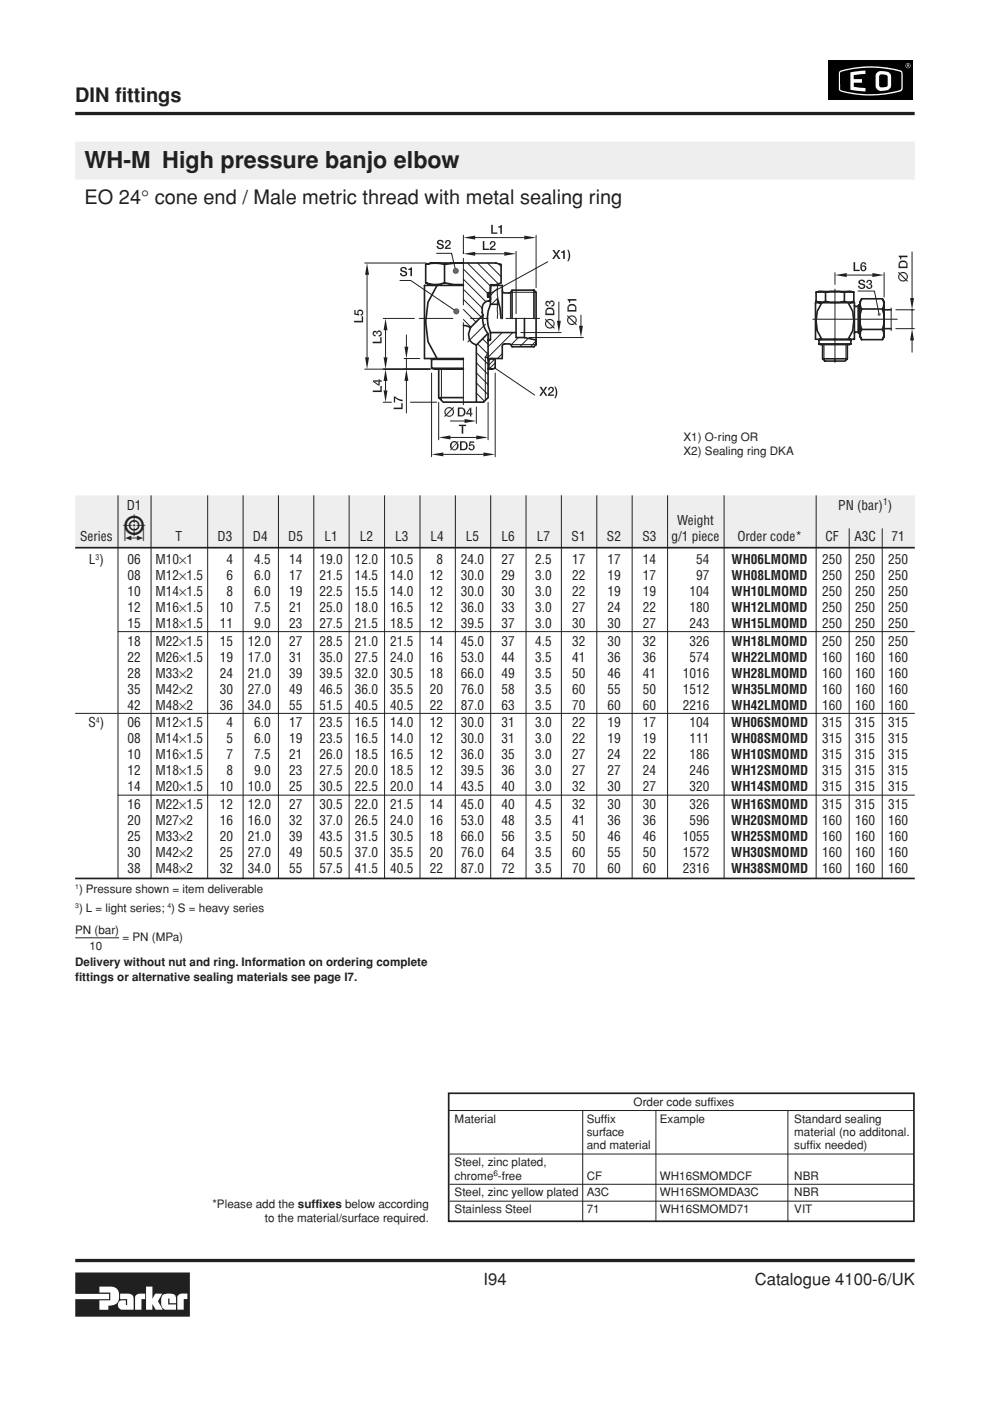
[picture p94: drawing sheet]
<svg xmlns="http://www.w3.org/2000/svg" width="210mm" height="297mm" viewBox="0 0 210 297" stroke-linecap="round" stroke-linejoin="round" font-family="sans-serif">
<defs><g id="words">
<text font-size="7.1" fill="#231f20" x="26" y="114.8">5</text>
<text font-size="4.9" fill="#231f20" x="17.9" y="35.6">WH-M High pressure banjo elbow</text>
<g font-size="4.2" fill="#231f20">
<text x="15.9" y="21.6">DIN fittings</text>
<text x="17.9" y="43.3">EO 24° cone end / Male metric thread with metal sealing ring</text>
</g>
<g font-size="3.5" fill="#231f20">
<text x="102.5" y="272.4">I94</text>
<text x="160" y="272.4">Catalogue 4100-6/UK</text>
</g>
<g font-size="2.8" fill="#231f20">
<text x="26.9" y="108">D1</text>
<text x="143.6" y="111.4">Weight</text>
<text x="177.7" y="108">PN (bar) )</text>
<text x="17" y="114.8">Series</text>
<text x="18.9" y="119.6">L )</text>
<text x="27" y="119.6">06</text>
<text x="33" y="119.6">M10×1</text>
<text x="37.2" y="114.8">T</text>
<text x="46.1" y="114.8">D3</text>
<text x="48" y="119.6">4</text>
<text x="53.6" y="114.8">D4</text>
<text x="53.9" y="119.6">4.5</text>
<text x="61.1" y="114.8">D5</text>
<text x="61.3" y="119.6">14</text>
<text x="67.7" y="119.6">19.0</text>
<text x="68.8" y="114.8">L1</text>
<text x="75.2" y="119.6">12.0</text>
<text x="76.3" y="114.8">L2</text>
<text x="82.7" y="119.6">10.5</text>
<text x="83.8" y="114.8">L3</text>
<text x="91.3" y="114.8">L4</text>
<text x="92.5" y="119.6">8</text>
<text x="97.7" y="119.6">24.0</text>
<text x="98.8" y="114.8">L5</text>
<text x="106.3" y="119.6">27</text>
<text x="106.3" y="114.8">L6</text>
<text x="113.4" y="119.6">2.5</text>
<text x="113.8" y="114.8">L7</text>
<text x="121.2" y="114.8">S1</text>
<text x="121.3" y="119.6">17</text>
<text x="128.7" y="114.8">S2</text>
<text x="128.8" y="119.6">17</text>
<text x="136.2" y="114.8">S3</text>
<text x="136.3" y="119.6">14</text>
<text x="142.4" y="114.8">g/1 piece</text>
<text x="147.6" y="119.6">54</text>
<text x="155.1" y="119.6">WH06LMOMD</text>
<text x="156.3" y="114.8">Order code*</text>
<text x="174.3" y="119.6">250</text>
<text x="175" y="114.8">CF</text>
<text x="181.2" y="114.8">A3C</text>
<text x="181.3" y="119.6">250</text>
<text x="188.3" y="119.6">250</text>
<text x="189" y="114.8">71</text>
<text x="27" y="123">08</text>
<text x="33" y="123">M12×1.5</text>
<text x="48" y="123">6</text>
<text x="53.9" y="123">6.0</text>
<text x="61.3" y="123">17</text>
<text x="67.7" y="123">21.5</text>
<text x="75.2" y="123">14.5</text>
<text x="82.7" y="123">14.0</text>
<text x="91.1" y="123">12</text>
<text x="97.7" y="123">30.0</text>
<text x="106.3" y="123">29</text>
<text x="113.4" y="123">3.0</text>
<text x="121.3" y="123">22</text>
<text x="128.8" y="123">19</text>
<text x="136.3" y="123">17</text>
<text x="147.6" y="123">97</text>
<text x="155.1" y="123">WH08LMOMD</text>
<text x="174.3" y="123">250</text>
<text x="181.3" y="123">250</text>
<text x="188.3" y="123">250</text>
<text x="27" y="126.3">10</text>
<text x="27" y="129.7">12</text>
<text x="33" y="126.3">M14×1.5</text>
<text x="33" y="129.7">M16×1.5</text>
<text x="46.6" y="129.7">10</text>
<text x="48" y="126.3">8</text>
<text x="53.9" y="126.3">6.0</text>
<text x="53.9" y="129.7">7.5</text>
<text x="61.3" y="126.3">19</text>
<text x="61.3" y="129.7">21</text>
<text x="67.7" y="126.3">22.5</text>
<text x="67.7" y="129.7">25.0</text>
<text x="75.2" y="126.3">15.5</text>
<text x="75.2" y="129.7">18.0</text>
<text x="82.7" y="126.3">14.0</text>
<text x="82.7" y="129.7">16.5</text>
<text x="91.1" y="126.3">12</text>
<text x="91.1" y="129.7">12</text>
<text x="97.7" y="126.3">30.0</text>
<text x="97.7" y="129.7">36.0</text>
<text x="106.3" y="126.3">30</text>
<text x="106.3" y="129.7">33</text>
<text x="113.4" y="126.3">3.0</text>
<text x="113.4" y="129.7">3.0</text>
<text x="121.3" y="126.3">22</text>
<text x="121.3" y="129.7">27</text>
<text x="128.8" y="126.3">19</text>
<text x="128.8" y="129.7">24</text>
<text x="136.3" y="126.3">19</text>
<text x="136.3" y="129.7">22</text>
<text x="146.2" y="126.3">104</text>
<text x="146.2" y="129.7">180</text>
<text x="155.1" y="126.3">WH10LMOMD</text>
<text x="155.1" y="129.7">WH12LMOMD</text>
<text x="174.3" y="126.3">250</text>
<text x="174.3" y="129.7">250</text>
<text x="181.3" y="126.3">250</text>
<text x="181.3" y="129.7">250</text>
<text x="188.3" y="126.3">250</text>
<text x="188.3" y="129.7">250</text>
<text x="27" y="133.1">15</text>
<text x="27" y="136.9">18</text>
<text x="33" y="133.1">M18×1.5</text>
<text x="33" y="136.9">M22×1.5</text>
<text x="46.6" y="133.1">11</text>
<text x="46.6" y="136.9">15</text>
<text x="52.5" y="136.9">12.0</text>
<text x="53.9" y="133.1">9.0</text>
<text x="61.3" y="136.9">27</text>
<text x="61.3" y="133.1">23</text>
<text x="67.7" y="133.1">27.5</text>
<text x="67.7" y="136.9">28.5</text>
<text x="75.2" y="136.9">21.0</text>
<text x="75.2" y="133.1">21.5</text>
<text x="82.7" y="133.1">18.5</text>
<text x="82.7" y="136.9">21.5</text>
<text x="91.1" y="136.9">14</text>
<text x="91.1" y="133.1">12</text>
<text x="97.7" y="133.1">39.5</text>
<text x="97.7" y="136.9">45.0</text>
<text x="106.3" y="136.9">37</text>
<text x="106.3" y="133.1">37</text>
<text x="113.4" y="133.1">3.0</text>
<text x="113.4" y="136.9">4.5</text>
<text x="121.3" y="136.9">32</text>
<text x="121.3" y="133.1">30</text>
<text x="128.8" y="136.9">30</text>
<text x="128.8" y="133.1">30</text>
<text x="136.3" y="133.1">27</text>
<text x="136.3" y="136.9">32</text>
<text x="146.2" y="133.1">243</text>
<text x="146.2" y="136.9">326</text>
<text x="155.1" y="133.1">WH15LMOMD</text>
<text x="155.1" y="136.9">WH18LMOMD</text>
<text x="174.3" y="133.1">250</text>
<text x="174.3" y="136.9">250</text>
<text x="181.3" y="133.1">250</text>
<text x="181.3" y="136.9">250</text>
<text x="188.3" y="133.1">250</text>
<text x="188.3" y="136.9">250</text>
<text x="27" y="140.3">22</text>
<text x="27" y="143.7">28</text>
<text x="33" y="143.7">M33×2</text>
<text x="33" y="140.3">M26×1.5</text>
<text x="46.6" y="143.7">24</text>
<text x="46.6" y="140.3">19</text>
<text x="52.5" y="143.7">21.0</text>
<text x="52.5" y="140.3">17.0</text>
<text x="61.3" y="143.7">39</text>
<text x="61.3" y="140.3">31</text>
<text x="67.7" y="143.7">39.5</text>
<text x="67.7" y="140.3">35.0</text>
<text x="75.2" y="143.7">32.0</text>
<text x="75.2" y="140.3">27.5</text>
<text x="82.7" y="143.7">30.5</text>
<text x="82.7" y="140.3">24.0</text>
<text x="91.1" y="143.7">18</text>
<text x="91.1" y="140.3">16</text>
<text x="97.7" y="143.7">66.0</text>
<text x="97.7" y="140.3">53.0</text>
<text x="106.3" y="143.7">49</text>
<text x="106.3" y="140.3">44</text>
<text x="113.4" y="143.7">3.5</text>
<text x="113.4" y="140.3">3.5</text>
<text x="121.3" y="143.7">50</text>
<text x="121.3" y="140.3">41</text>
<text x="128.8" y="143.7">46</text>
<text x="128.8" y="140.3">36</text>
<text x="136.3" y="143.7">41</text>
<text x="136.3" y="140.3">36</text>
<text x="144.8" y="143.7">1016</text>
<text x="146.2" y="140.3">574</text>
<text x="155.1" y="140.3">WH22LMOMD</text>
<text x="155.1" y="143.7">WH28LMOMD</text>
<text x="174.3" y="140.3">160</text>
<text x="174.3" y="143.7">160</text>
<text x="181.3" y="140.3">160</text>
<text x="181.3" y="143.7">160</text>
<text x="188.3" y="140.3">160</text>
<text x="188.3" y="143.7">160</text>
<text x="27" y="147.1">35</text>
<text x="33" y="147.1">M42×2</text>
<text x="46.6" y="147.1">30</text>
<text x="52.5" y="147.1">27.0</text>
<text x="61.3" y="147.1">49</text>
<text x="67.7" y="147.1">46.5</text>
<text x="75.2" y="147.1">36.0</text>
<text x="82.7" y="147.1">35.5</text>
<text x="91.1" y="147.1">20</text>
<text x="97.7" y="147.1">76.0</text>
<text x="106.3" y="147.1">58</text>
<text x="113.4" y="147.1">3.5</text>
<text x="121.3" y="147.1">60</text>
<text x="128.8" y="147.1">55</text>
<text x="136.3" y="147.1">50</text>
<text x="144.8" y="147.1">1512</text>
<text x="155.1" y="147.1">WH35LMOMD</text>
<text x="174.3" y="147.1">160</text>
<text x="181.3" y="147.1">160</text>
<text x="188.3" y="147.1">160</text>
<text x="18.8" y="154.2">S )</text>
<text x="27" y="150.4">42</text>
<text x="27" y="154.2">06</text>
<text x="33" y="150.4">M48×2</text>
<text x="33" y="154.2">M12×1.5</text>
<text x="46.6" y="150.4">36</text>
<text x="48" y="154.2">4</text>
<text x="52.5" y="150.4">34.0</text>
<text x="53.9" y="154.2">6.0</text>
<text x="61.3" y="150.4">55</text>
<text x="61.3" y="154.2">17</text>
<text x="67.7" y="150.4">51.5</text>
<text x="67.7" y="154.2">23.5</text>
<text x="75.2" y="150.4">40.5</text>
<text x="75.2" y="154.2">16.5</text>
<text x="82.7" y="150.4">40.5</text>
<text x="82.7" y="154.2">14.0</text>
<text x="91.1" y="150.4">22</text>
<text x="91.1" y="154.2">12</text>
<text x="97.7" y="150.4">87.0</text>
<text x="97.7" y="154.2">30.0</text>
<text x="106.3" y="150.4">63</text>
<text x="106.3" y="154.2">31</text>
<text x="113.4" y="150.4">3.5</text>
<text x="113.4" y="154.2">3.0</text>
<text x="121.3" y="150.4">70</text>
<text x="121.3" y="154.2">22</text>
<text x="128.8" y="150.4">60</text>
<text x="128.8" y="154.2">19</text>
<text x="136.3" y="150.4">60</text>
<text x="136.3" y="154.2">17</text>
<text x="144.8" y="150.4">2216</text>
<text x="146.2" y="154.2">104</text>
<text x="155" y="154.2">WH06SMOMD</text>
<text x="155.1" y="150.4">WH42LMOMD</text>
<text x="174.3" y="150.4">160</text>
<text x="174.3" y="154.2">315</text>
<text x="181.3" y="150.4">160</text>
<text x="181.3" y="154.2">315</text>
<text x="188.3" y="150.4">160</text>
<text x="188.3" y="154.2">315</text>
<text x="27" y="157.6">08</text>
<text x="27" y="161">10</text>
<text x="33" y="157.6">M14×1.5</text>
<text x="33" y="161">M16×1.5</text>
<text x="48" y="157.6">5</text>
<text x="48" y="161">7</text>
<text x="53.9" y="157.6">6.0</text>
<text x="53.9" y="161">7.5</text>
<text x="61.3" y="157.6">19</text>
<text x="61.3" y="161">21</text>
<text x="67.7" y="157.6">23.5</text>
<text x="67.7" y="161">26.0</text>
<text x="75.2" y="157.6">16.5</text>
<text x="75.2" y="161">18.5</text>
<text x="82.7" y="157.6">14.0</text>
<text x="82.7" y="161">16.5</text>
<text x="91.1" y="157.6">12</text>
<text x="91.1" y="161">12</text>
<text x="97.7" y="157.6">30.0</text>
<text x="97.7" y="161">36.0</text>
<text x="106.3" y="157.6">31</text>
<text x="106.3" y="161">35</text>
<text x="113.4" y="157.6">3.0</text>
<text x="113.4" y="161">3.0</text>
<text x="121.3" y="157.6">22</text>
<text x="121.3" y="161">27</text>
<text x="128.8" y="157.6">19</text>
<text x="128.8" y="161">24</text>
<text x="136.3" y="157.6">19</text>
<text x="136.3" y="161">22</text>
<text x="146.2" y="157.6">111</text>
<text x="146.2" y="161">186</text>
<text x="155" y="157.6">WH08SMOMD</text>
<text x="155" y="161">WH10SMOMD</text>
<text x="174.3" y="157.6">315</text>
<text x="174.3" y="161">315</text>
<text x="181.3" y="157.6">315</text>
<text x="181.3" y="161">315</text>
<text x="188.3" y="157.6">315</text>
<text x="188.3" y="161">315</text>
<text x="27" y="164.4">12</text>
<text x="27" y="167.8">14</text>
<text x="33" y="164.4">M18×1.5</text>
<text x="33" y="167.8">M20×1.5</text>
<text x="46.6" y="167.8">10</text>
<text x="48" y="164.4">8</text>
<text x="52.5" y="167.8">10.0</text>
<text x="53.9" y="164.4">9.0</text>
<text x="61.3" y="164.4">23</text>
<text x="61.3" y="167.8">25</text>
<text x="67.7" y="164.4">27.5</text>
<text x="67.7" y="167.8">30.5</text>
<text x="75.2" y="164.4">20.0</text>
<text x="75.2" y="167.8">22.5</text>
<text x="82.7" y="164.4">18.5</text>
<text x="82.7" y="167.8">20.0</text>
<text x="91.1" y="164.4">12</text>
<text x="91.1" y="167.8">14</text>
<text x="97.7" y="164.4">39.5</text>
<text x="97.7" y="167.8">43.5</text>
<text x="106.3" y="164.4">36</text>
<text x="106.3" y="167.8">40</text>
<text x="113.4" y="164.4">3.0</text>
<text x="113.4" y="167.8">3.0</text>
<text x="121.3" y="167.8">32</text>
<text x="121.3" y="164.4">27</text>
<text x="128.8" y="167.8">30</text>
<text x="128.8" y="164.4">27</text>
<text x="136.3" y="164.4">24</text>
<text x="136.3" y="167.8">27</text>
<text x="146.2" y="164.4">246</text>
<text x="146.2" y="167.8">320</text>
<text x="155" y="164.4">WH12SMOMD</text>
<text x="155" y="167.8">WH14SMOMD</text>
<text x="174.3" y="164.4">315</text>
<text x="174.3" y="167.8">315</text>
<text x="181.3" y="164.4">315</text>
<text x="181.3" y="167.8">315</text>
<text x="188.3" y="164.4">315</text>
<text x="188.3" y="167.8">315</text>
<text x="27" y="171.6">16</text>
<text x="33" y="171.6">M22×1.5</text>
<text x="46.6" y="171.6">12</text>
<text x="52.5" y="171.6">12.0</text>
<text x="61.3" y="171.6">27</text>
<text x="67.7" y="171.6">30.5</text>
<text x="75.2" y="171.6">22.0</text>
<text x="82.7" y="171.6">21.5</text>
<text x="91.1" y="171.6">14</text>
<text x="97.7" y="171.6">45.0</text>
<text x="106.3" y="171.6">40</text>
<text x="113.4" y="171.6">4.5</text>
<text x="121.3" y="171.6">32</text>
<text x="128.8" y="171.6">30</text>
<text x="136.3" y="171.6">30</text>
<text x="146.2" y="171.6">326</text>
<text x="155" y="171.6">WH16SMOMD</text>
<text x="174.3" y="171.6">315</text>
<text x="181.3" y="171.6">315</text>
<text x="188.3" y="171.6">315</text>
<text x="27" y="175">20</text>
<text x="27" y="178.3">25</text>
<text x="33" y="175">M27×2</text>
<text x="33" y="178.3">M33×2</text>
<text x="46.6" y="175">16</text>
<text x="46.6" y="178.3">20</text>
<text x="52.5" y="175">16.0</text>
<text x="52.5" y="178.3">21.0</text>
<text x="61.3" y="175">32</text>
<text x="61.3" y="178.3">39</text>
<text x="67.7" y="175">37.0</text>
<text x="67.7" y="178.3">43.5</text>
<text x="75.2" y="175">26.5</text>
<text x="75.2" y="178.3">31.5</text>
<text x="82.7" y="175">24.0</text>
<text x="82.7" y="178.3">30.5</text>
<text x="91.1" y="175">16</text>
<text x="91.1" y="178.3">18</text>
<text x="97.7" y="175">53.0</text>
<text x="97.7" y="178.3">66.0</text>
<text x="106.3" y="175">48</text>
<text x="106.3" y="178.3">56</text>
<text x="113.4" y="175">3.5</text>
<text x="113.4" y="178.3">3.5</text>
<text x="121.3" y="175">41</text>
<text x="121.3" y="178.3">50</text>
<text x="128.8" y="175">36</text>
<text x="128.8" y="178.3">46</text>
<text x="136.3" y="175">36</text>
<text x="136.3" y="178.3">46</text>
<text x="144.8" y="178.3">1055</text>
<text x="146.2" y="175">596</text>
<text x="155" y="175">WH20SMOMD</text>
<text x="155" y="178.3">WH25SMOMD</text>
<text x="174.3" y="175">160</text>
<text x="174.3" y="178.3">160</text>
<text x="181.3" y="175">160</text>
<text x="181.3" y="178.3">160</text>
<text x="188.3" y="175">160</text>
<text x="188.3" y="178.3">160</text>
<text x="27" y="181.7">30</text>
<text x="27" y="185.1">38</text>
<text x="33" y="181.7">M42×2</text>
<text x="33" y="185.1">M48×2</text>
<text x="46.6" y="181.7">25</text>
<text x="46.6" y="185.1">32</text>
<text x="52.5" y="181.7">27.0</text>
<text x="52.5" y="185.1">34.0</text>
<text x="61.3" y="181.7">49</text>
<text x="61.3" y="185.1">55</text>
<text x="67.7" y="181.7">50.5</text>
<text x="67.7" y="185.1">57.5</text>
<text x="75.2" y="181.7">37.0</text>
<text x="75.2" y="185.1">41.5</text>
<text x="82.7" y="181.7">35.5</text>
<text x="82.7" y="185.1">40.5</text>
<text x="91.1" y="181.7">20</text>
<text x="91.1" y="185.1">22</text>
<text x="97.7" y="181.7">76.0</text>
<text x="97.7" y="185.1">87.0</text>
<text x="106.3" y="181.7">64</text>
<text x="106.3" y="185.1">72</text>
<text x="113.4" y="181.7">3.5</text>
<text x="113.4" y="185.1">3.5</text>
<text x="121.3" y="181.7">60</text>
<text x="121.3" y="185.1">70</text>
<text x="128.8" y="181.7">55</text>
<text x="128.8" y="185.1">60</text>
<text x="136.3" y="181.7">50</text>
<text x="136.3" y="185.1">60</text>
<text x="144.8" y="181.7">1572</text>
<text x="144.8" y="185.1">2316</text>
<text x="155" y="181.7">WH30SMOMD</text>
<text x="155" y="185.1">WH38SMOMD</text>
<text x="174.3" y="181.7">160</text>
<text x="174.3" y="185.1">160</text>
<text x="181.3" y="181.7">160</text>
<text x="181.3" y="185.1">160</text>
<text x="188.3" y="181.7">160</text>
<text x="188.3" y="185.1">160</text>
</g>
<g font-size="2.5" fill="#231f20">
<text x="144.9" y="93.5">X1) O-ring OR</text>
<text x="144.9" y="96.5">X2) Sealing ring DKA</text>
<text x="16.8" y="189.4">) Pressure shown = item deliverable</text>
<text x="15.9" y="197.9">PN (bar)</text>
<text x="16.8" y="193.4">) L = light series; ) S = heavy series</text>
<text x="18.9" y="201.4">10</text>
<text x="26" y="199.4">= PN (MPa)</text>
<text x="15.9" y="204.9">Delivery without nut and ring. Information on ordering complete</text>
<text x="15.9" y="207.9">fittings or alternative sealing materials see page I7.</text>
<text x="96.4" y="238">Material</text>
<text x="124.4" y="238">Suffix</text>
<text x="134.3" y="234.5">Order code suffixes</text>
<text x="139.9" y="238">Example</text>
<text x="168.4" y="238">Standard sealing</text>
<text x="124.4" y="240.8">surface</text>
<text x="124.4" y="243.7">and material</text>
<text x="168.4" y="240.8">material (no additonal.</text>
<text x="168.4" y="243.7">suffix needed)</text>
<text x="96.4" y="247.3">Steel, zinc plated,</text>
<text x="96.4" y="250.1">chrome -free</text>
<text x="124.4" y="250.1">CF</text>
<text x="139.9" y="250.1">WH16SMOMDCF</text>
<text x="168.4" y="250.1">NBR</text>
<text x="45" y="256.1">*Please add the suffixes below according</text>
<text x="96.4" y="253.7">Steel, zinc yellow plated A3C</text>
<text x="96.4" y="257.3">Stainless Steel</text>
<text x="124.4" y="257.3">71</text>
<text x="139.9" y="257.3">WH16SMOMD71</text>
<text x="139.9" y="253.7">WH16SMOMDA3C</text>
<text x="168.4" y="257.3">VIT</text>
<text x="168.4" y="253.7">NBR</text>
<text x="56.1" y="259.1">to the material/surface required.</text>
</g>
<text font-size="2" fill="#231f20" x="187.2" y="107.1">1</text>
<g font-size="1.7" fill="#231f20">
<text x="20.3" y="118.6">3</text>
<text x="20.3" y="153.3">4</text>
<text x="104.6" y="249.3">6</text>
</g>
<g font-size="1.4" fill="#231f20">
<text x="15.9" y="188.6">1</text>
<text x="15.9" y="192.6">3</text>
<text x="35.5" y="192.6">4</text>
</g>
</g></defs>
<path d="M-.1 11.1h1.1" fill="none" stroke="#000" stroke-width=".21"/>
<path d="M0 9.6h3v3h-3z" fill="#fff"/>
<path d="M-.1 285.9h1.1" fill="none" stroke="#000" stroke-width=".21"/>
<g fill="#fff">
<path d="M0 284.5h4v3h-4z"/>
<path d="M0 288.5h5.9v7h-5.9z"/>
</g>
<path d="M175.7 12.9h17.9v8.3h-17.9z" fill="#000"/>
<circle cx="192.5" cy="13.9" r=".54" fill="#fff"/>
<circle cx="192.5" cy="13.9" r=".46" fill="#000"/>
<path d="M192.3 13.7l.5 .1v.4l-.4-.2-.1 .2z" fill="#fff"/>
<path d="M192.4 13.8l.3 .1h-.3z" fill="#000"/>
<path d="M178.1 15.1a21.9 21.9 0 0 1 13.1 0l.2 .7-.1 3.3a6.5 6.5 0 0 1-3.5 .9 20.9 20.9 0 0 1-9.8-.8l-.1-.3v-3.5z" fill="#fff"/>
<path d="M178.2 15.3a22 22 0 0 1 12.8 0l.1 .3-.1 3.3a19.8 19.8 0 0 1-8.9 .9h-.6a7.4 7.4 0 0 1-3.4-.9z" fill="#000"/>
<g fill="#fff">
<path d="M180.3 15.3l3.2-.3v.7l-2.5 .3v.8h1.8v.7h-1.8v.9l2.5 .3v.7l-3.2-.4z"/>
<path d="M185.9 15.5a2.43 2.43 0 0 1 2.9 .2l.1 .5-.1 2.4a2.34 2.34 0 0 1-2.9 .2l-.3-.5v-2.3z"/>
</g>
<path d="M186.5 15.9l.5-.1a1 1 0 0 1 1.2 .5v1.7a1.21 1.21 0 0 1-1.6 .4l-.2-.3z" fill="#000"/>
<path d="M16 269.8h24.3v9.4h-24.3v-3.8h7.1v-1.1h-7.1z" fill="#231f20"/>
<g fill="#fff">
<path d="M21.1 272.8h1.9a1.81 1.81 0 0 1 2.3 2.1 1.85 1.85 0 0 1-2.3 1.9v.9h-1.9v-2h2.3v-1.7h-2.3z"/>
<path d="M31 272.8h1.3v2.6l.6-1.1h1.5l-.9 1.6 1 1.8h-1.5l-.7-1.2v1.2h-1.3z"/>
<path d="M34.4 274.6a2.3 2.3 0 0 1 2.8 .2l.1 1.5h-1.4v-1h-.2v1.3h1.6v1.1l-2.5-.1a2.51 2.51 0 0 1-.4-3z"/>
<path d="M28.8 274.7l.8-.4h1.2v1.1h-.8v2.3h-1.4v-2.7z"/>
<path d="M25.5 274.3a3.5 3.5 0 0 1 2.7 .5l.1 2.9h-2.5a1.07 1.07 0 0 1-.7-1.4 1.07 1.07 0 0 1 1.4-.6h.2v1h.3v-1.3h-1.5z"/>
<path d="M37.7 274.7l.8-.4h1.2v1.1h-.7l-.1 2.3h-1.3v-2.7z"/>
</g>
<path d="M15.9 24.1h178M16 267.3h178" fill="none" stroke="#231f20" stroke-width=".7" stroke-linecap="butt"/>
<path d="M182.7 72h4.4M182.7 69.8h4.4M182.7 65.5h4.4M182.7 63.4h4.4" fill="none" stroke="#231f20" stroke-width=".35"/>
<path d="M172.3 67.7h17.9M181.9 61.7h3.5l.6 3.2" fill="none" stroke="#231f20" stroke-width=".21"/>
<g fill="#231f20">
<path d="M186.4 66.6h.3z"/>
<path d="M186.4 66.6l.2-.2z"/>
<path d="M186.6 66.4l-.2 .2z"/>
<path d="M186.5 66.3l-.1 .3z"/>
<path d="M186.4 66.3v.3z"/>
<path d="M186.3 66.3l.1 .3z"/>
<path d="M186.2 66.4l.2 .2z"/>
<path d="M186.1 66.5l.3 .1z"/>
<path d="M186.1 66.6h.3z"/>
<path d="M186.1 66.7l.3-.1z"/>
<path d="M186.1 66.8l.3-.2z"/>
<path d="M186.4 66.6l-.2 .3z"/>
<path d="M186.4 66.6l-.1 .4z"/>
<path d="M186.4 66.6l.1 .4z"/>
<path d="M186.4 66.6l.2 .3z"/>
<path d="M186.4 66.6l.3 .2z"/>
</g>
<path d="M186 64.9l.3 1.4" fill="none" stroke="#231f20" stroke-width=".21"/>
<g fill="#231f20">
<path d="M181.9 60.6h.4l.1 .3 .3 .1h-.6z" fill-rule="evenodd"/>
<path d="M182.1 59.5h.6a.25 .25 0 0 0-.4 .2 .25 .25 0 0 0 .3 .3l.3 .1a.55 .55 0 0 1 .6 .6 .55 .55 0 0 1-.6 .6l-.5-.1-.3-.2h.6a.32 .32 0 0 0 .4-.4 .32 .32 0 0 0-.4-.2 .56 .56 0 0 1-.6-.2 .56 .56 0 0 1 0-.7z" fill-rule="evenodd"/>
<path d="M182.1 59.5l.2-.2a.72 .72 0 0 1 1.1 .6h-.3l-.2-.3z" fill-rule="evenodd"/>
<path d="M183.6 60.6h.3l.3 .4h.6a.67 .67 0 0 1-.7 .3 .67 .67 0 0 1-.5-.7z" fill-rule="evenodd"/>
<path d="M184.2 60.4l.6-.1 .2 .3-.2 .4h-.5a.33 .33 0 0 0 .4-.4 .33 .33 0 0 0-.5-.2z" fill-rule="evenodd"/>
<path d="M184.2 60.1h.6l-.2 .1 .2 .1-.6 .1z" fill-rule="evenodd"/>
<path d="M183.8 59.6h.5l-.2 .1-.1 .3h-.3z" fill-rule="evenodd"/>
<path d="M183.9 59.5l.3-.2a.51 .51 0 0 1 .6 .2 .51 .51 0 0 1 0 .6h-.6a.28 .28 0 0 0 .4-.2 .28 .28 0 0 0-.3-.3h-.5z" fill-rule="evenodd"/>
</g>
<path d="M177 57.8v2.5M179.5 58.3h5.5M187.5 57.8v5.2" fill="none" stroke="#231f20" stroke-width=".21"/>
<g fill="#231f20">
<path d="M185 57.9l2.5 .4-2.5 .4z"/>
<path d="M177 58.3l2.5-.4v.8z"/>
<path d="M181 55.6h.3v1.6h1v.3h-1.3z" fill-rule="evenodd"/>
<path d="M182.4 56.5h.7a.39 .39 0 0 0-.4 .4 .39 .39 0 0 0 .4 .4h.5l-.2 .1a.68 .68 0 0 1-.7 0 .68 .68 0 0 1-.3-.7z" fill-rule="evenodd"/>
<path d="M182.4 56.5h.3a.59 .59 0 0 1 .8-.1 .59 .59 0 0 1 .1 .9h-.5a.39 .39 0 0 0 .3-.4 .39 .39 0 0 0-.3-.4z" fill-rule="evenodd"/>
<path d="M182.6 55.8h.5l-.3 .2-.1 .5h-.3z" fill-rule="evenodd"/>
<path d="M182.7 55.7a.58 .58 0 0 1 .6-.1 .58 .58 0 0 1 .4 .5z" fill-rule="evenodd"/>
</g>
<g fill="none" stroke="#231f20" stroke-width=".35">
<path d="M172.9 64.2h8.3v7.7h-8.3zM173 63.9a2.81 2.81 0 0 0 2 0M173 62l1-.2 1 .2M173 62v1.9M173 63.9l.8 .3M173 62l.6-.2h6.9l.5 .2M173.7 72v1h6.7M173.7 72h6.7M174 71.9l-.3 .1M174.2 64.2a6.8 6.8 0 0 0 0 7.7M174.4 76.1h5.3l-.5 .5h-4.3zM174.4 73.1v3"/>
<path d="M175 63.9a11 11 0 0 0 4 0M175 62l1-.2 3 .2M175 62v1.9M179 63.9a2.81 2.81 0 0 0 2 0M179 62l1-.2 1 .2M179 62v1.9M179.7 73.1v3M179.8 64.2a6.8 6.8 0 0 1 0 7.7M180.1 71.9l.3 .1M180.4 72v1l-.3 .1-6.4-.1M181 62v1.9M181 63.9l-.7 .3"/>
<path d="M181.2 70.6l.1-.2h.5l.3 .3h.2M182.1 64.7l-.3 .3h-.5l-.1-.3M182.1 64.7v6M182.1 64.7h.2M182.7 63.4a1.91 1.91 0 0 0 0 2.1 7.1 7.1 0 0 0 0 4.3 1.91 1.91 0 0 0 0 2.2l-.4-.6v-7.4zM187.1 69.8l.3-1v-1.1l.1 3.7"/>
</g>
<path d="M193.4 53.4v9.8M174.7 73.1v3.3M177 61.3v15.5M179.4 73.1v3.3M182.3 64.9h-.4v5.5l.4 .1M188.9 65.3v4.8M189.9 69.7h4M189.9 65.7h4M193.4 65.7v4M193.4 72.2v2.5" fill="none" stroke="#231f20" stroke-width=".21"/>
<g fill="#231f20">
<path d="M193.4 69.7l.4 2.5h-.8z"/>
<path d="M193 63.2h.8l-.4 2.5z"/>
<path d="M192.3 58l.2 .7-.2 .6z" fill-rule="evenodd"/>
<path d="M190.9 57.8l.5-.1h.5l.4 .3-.1 .7v-.4a.77 .77 0 0 0-1.2-.2z" fill-rule="evenodd"/>
<path d="M190.7 58.7l.1 .3a.78 .78 0 0 0 1.1 .3l.1 .3a1.01 1.01 0 0 1-1.3-.3z" fill-rule="evenodd"/>
<path d="M190.7 58v1.3l-.3-.6z" fill-rule="evenodd"/>
<path d="M190.4 57.8l.2-.2 .2 .3 .1-.1 .1 .3 1.1 1 .2-1.1v1.3l.2 .3-.1 .1-.3-.2-.1 .1-.1-.3-1.1-1.1-.1 1.1v-1.3z" fill-rule="evenodd"/>
<path d="M190.8 55.5l.6-.3 .6 .1 .2 .2-.1 1v-.3a.55 .55 0 0 0-.5-.6h-.2a.55 .55 0 0 0-.6 .6z" fill-rule="evenodd"/>
<path d="M190.7 55.5l.1 1h1.3l.1-1 .2 .3v1.1h-1.9v-1z" fill-rule="evenodd"/>
<path d="M190.6 54.2h1.8v.3h-1.3v.5h-.2z" fill-rule="evenodd"/>
</g>
<path d="M90 60.5v15.5M90.3 68.3l.4 4.1 2 3.6M99.7 69.5l2.7-2.7a4.8 4.8 0 0 0 1 3.9M104 64.5a7 7 0 0 0 0 6M187.1 69.8a1.91 1.91 0 0 1 0 2.2l.4-.6M187.1 63.4l.4 .6v3.7l-.1-1.1-.3-1.1a1.91 1.91 0 0 0 0-2.1zM187.5 69.7h1.4M187.5 65.7h1.4" fill="none" stroke="#231f20" stroke-width=".35"/>
<g fill="none" stroke="#231f20" stroke-width=".21">
<path d="M98.2 54.8v9.9M98.2 57.1l5.2 5.1M98.2 59.2l4.9 4.8M99.1 55.8l4.9 4.9M101.2 55.8l4.4 4.4M103.4 55.8l2.8 2.8M105.6 55.9l.6 .6M98.2 68.4v3.8M98.2 75.9v9.9M98.2 61.3l4 4M98.2 63.5l3.8 3.7M98.2 65.6l2.7 2.7"/>
<path d="M98.2 67.7l1.6 1.7M112.2 71.6h11.5M123.2 66.8v2.3"/>
</g>
<g fill="#231f20">
<path d="M122.8 69.1h.8l-.4 2.5z"/>
<path d="M122.1 67.2l.2 .7-.2 .6z" fill-rule="evenodd"/>
<path d="M120.7 67l.7-.1 .4 .1 .3 .2-.1 .6a.78 .78 0 0 0-1.2-.5z" fill-rule="evenodd"/>
<path d="M120.5 67.9v.3a.78 .78 0 0 0 1.2 .3l.1 .3h-.2h-.8l-.3-.3z" fill-rule="evenodd"/>
<path d="M120.5 67.3v1.2l-.3-.6z" fill-rule="evenodd"/>
<path d="M120.4 66.8l.2 .3 .1-.1 .1 .3 1.1 1.1 .2-1.2v1.3l.2 .3-.1 .2-.3-.3-.1 .1-.1-.3-1.1-1.1-.1 1.1v-1.2l-.3-.3z" fill-rule="evenodd"/>
<path d="M120.6 64.6l.6-.2 .6 .2 .2 .1-.1 1v-.3a.68 .68 0 0 0-.6-.6 .68 .68 0 0 0-.7 .6z" fill-rule="evenodd"/>
<path d="M120.5 64.7l.1 1h1.3l.1-1 .2 .5v.9h-1.9v-1z" fill-rule="evenodd"/>
<path d="M120.4 63.4h1.8v.3h-1.3v.5h-.2z" fill-rule="evenodd"/>
</g>
<path d="M77.3 55.8h13.1M77.8 58.3v17.5M77.3 78.3h13.9" fill="none" stroke="#231f20" stroke-width=".21"/>
<g fill="#231f20">
<path d="M77.8 55.8l.4 2.5h-.8z"/>
<path d="M77.4 75.8h.8l-.4 2.5z"/>
<path d="M75.1 68h1.6v-.9h.3v1.3h-1.9z" fill-rule="evenodd"/>
<path d="M76.8 65.8l.2 .3v.5l-.5 .3v-.3l.3-.2z" fill-rule="evenodd"/>
<path d="M75.9 65.8l.4-.2 .5 .2v.5a.4 .4 0 0 0-.4-.4 .4 .4 0 0 0-.4 .4z" fill-rule="evenodd"/>
<path d="M75.9 65.8v.8l-.2-.4z" fill-rule="evenodd"/>
<path d="M75.1 65.7h.3v.8l.5 .1v-.8l.2 1.1-1-.2z" fill-rule="evenodd"/>
</g>
<path d="M109.4 67.5v3M111.2 67.5v4.1M113.7 62v10.1" fill="none" stroke="#231f20" stroke-width=".35"/>
<path d="M110.4 70.5h8.6M118.5 64v4" fill="none" stroke="#231f20" stroke-width=".21"/>
<g fill="#231f20">
<path d="M118.1 68h.8l-.4 2.5z"/>
<path d="M117.4 68l.2 .6-.2 .7z" fill-rule="evenodd"/>
<path d="M116.1 67.8a1.01 1.01 0 0 1 1.3 .2v.6l-.1-.3a.79 .79 0 0 0-1.2-.3z" fill-rule="evenodd"/>
<path d="M115.8 68.6l.4 .7 .5 .1 .3-.1 .1 .2-.2 .1a1 1 0 0 1-1.1-.3z" fill-rule="evenodd"/>
<path d="M115.8 68v1.3l-.2-.6z" fill-rule="evenodd"/>
<path d="M115.7 67.6l.2 .2h.2v.2l1.1 1.1 .2-1.1v1.3l.2 .2-.1 .2-.3-.3-.1 .1-.1-.2-1.1-1.1-.1 1.1v-1.3l-.3-.2z" fill-rule="evenodd"/>
<path d="M115.9 65.4a1.18 1.18 0 0 1 1.3 0l.1 1.1-.2-.8-.6-.2a.56 .56 0 0 0-.6 .7z" fill-rule="evenodd"/>
<path d="M115.9 65.4v1.1h1.4v-1.1l.2 .5v.9h-1.9l.1-1z" fill-rule="evenodd"/>
<path d="M117.3 63.8l.3 .6a.6 .6 0 0 1-.7 .6v-.3l.4-.2z" fill-rule="evenodd"/>
<path d="M116.7 63.8l.3-.1 .3 .1v.6a.33 .33 0 0 0-.3-.4 .33 .33 0 0 0-.3 .4z" fill-rule="evenodd"/>
<path d="M116.4 63.9l.1 .1 .2-.2v.7h-.3z" fill-rule="evenodd"/>
<path d="M115.9 64.4l.1 .2 .3 .1v.3l-.4-.1z" fill-rule="evenodd"/>
<path d="M115.8 63.9h.6v.5a.28 .28 0 0 0-.2-.3 .28 .28 0 0 0-.3 .3v.5l-.3-.5z" fill-rule="evenodd"/>
</g>
<path d="M81.2 67.5h6.7M81.2 78.3h10M81.7 70v5.8" fill="none" stroke="#231f20" stroke-width=".21"/>
<g fill="#231f20">
<path d="M81.7 67.5l.5 2.5h-.9z"/>
<path d="M81.3 75.8h.9l-.5 2.5z"/>
<path d="M79 72.4h1.6v-.9h.3v1.3h-1.9z" fill-rule="evenodd"/>
<path d="M80.7 70.2l.1 .1a.67 .67 0 0 1 .1 .7 .67 .67 0 0 1-.6 .4v-.3l.4-.3z" fill-rule="evenodd"/>
<path d="M80 70.2l.3-.1 .4 .1v.5a.33 .33 0 0 0-.4-.3 .33 .33 0 0 0-.3 .4z" fill-rule="evenodd"/>
<path d="M79.8 70.2l.1 .2 .1-.2v.6h-.2z" fill-rule="evenodd"/>
<path d="M79.3 70.7l.1 .2 .2 .1v.3l-.4-.1z" fill-rule="evenodd"/>
<path d="M79.2 70.3l.6-.1v.6a.28 .28 0 0 0-.2-.4 .28 .28 0 0 0-.3 .3l-.1 .5-.2-.5z" fill-rule="evenodd"/>
</g>
<path d="M95.5 89.3h3M101 86.3v3.5" fill="none" stroke="#231f20" stroke-width=".21"/>
<g fill="#231f20">
<path d="M98.5 88.8l2.5 .5-2.5 .4z"/>
<path d="M94.6 88.1h1.3l-.6 .3z" fill-rule="evenodd"/>
<path d="M95.9 86.9l.2-.1 .1 .3v.7l-.3 .3h-.7a.78 .78 0 0 0 .7-.4 .78 .78 0 0 0 0-.8z" fill-rule="evenodd"/>
<path d="M94.5 86.7l.1-.2 .6 .1h-.2a.78 .78 0 0 0-.4 1.2h-.3l-.1-.3z" fill-rule="evenodd"/>
<path d="M94.6 86.5l.6-.2 .7 .2z" fill-rule="evenodd"/>
<path d="M94.6 86.5h1.3l.2-.2 .2 .2-.3 .2 .1 .1-.2 .1-1.1 1.1 1.1 .1h-1.3l-.3 .3-.1-.2 .2-.2-.1-.2h.3l1.1-1.1z" fill-rule="evenodd"/>
<path d="M97.7 86.7l.8-.1 .2 .7-.2 .8-1.1-.1h.4a.68 .68 0 0 0 .6-.7 .68 .68 0 0 0-.7-.6z" fill-rule="evenodd"/>
<path d="M97.1 86.4h.9l.5 .2-1.1 .1v1.3l1.1 .1-.2 .1-1.2 .1z" fill-rule="evenodd"/>
<path d="M99.6 86.4h.3l-.8 1.2h1.1v.3h-.3v.4h-.3v-.4h-.8v-.3z" fill-rule="evenodd"/>
<path d="M99.9 86.4v1.2h-.8h.5v-.8z" fill-rule="evenodd"/>
</g>
<path d="M91.5 79.1v17.7M105 79.1v17.7M94 96.3h8.5" fill="none" stroke="#231f20" stroke-width=".21"/>
<g fill="#231f20">
<path d="M91.5 96.3l2.5-.4v.9z"/>
<path d="M102.5 95.9l2.5 .4-2.5 .5z"/>
<path d="M95.7 95.3h1.2a.91 .91 0 0 1-1.2 0z" fill-rule="evenodd"/>
<path d="M96.8 94.1h.3l.1 .8-.3 .3h-.6l.5-.3z" fill-rule="evenodd"/>
<path d="M95.6 93.8h.7a.75 .75 0 0 0-.5 1.1l-.3 .1-.1-.3z" fill-rule="evenodd"/>
<path d="M95.7 93.7l.6-.2 .6 .2z" fill-rule="evenodd"/>
<path d="M95.7 93.7l1.5-.1-.2 .2 .1 .3h-.3l-.9 1 1 .2-1.5 .1 .2-.2-.1-.2 .3-.1 .9-.9z" fill-rule="evenodd"/>
<path d="M98.2 93.8h.7l.3 .6-.3 .8h-1h.3a.68 .68 0 0 0 .6-.7 .68 .68 0 0 0-.6-.7z" fill-rule="evenodd"/>
<path d="M97.5 93.6h1l.4 .2h-1v1.4h1l-.1 .1-1.3 .2z" fill-rule="evenodd"/>
<path d="M99.3 94.9h.3l.2 .3 .7 .1a.65 .65 0 0 1-.7 .2 .65 .65 0 0 1-.5-.6z" fill-rule="evenodd"/>
<path d="M100 94.4h.5l.1 .4-.1 .5-.5-.1a.4 .4 0 0 0 .3-.4 .4 .4 0 0 0-.3-.4z" fill-rule="evenodd"/>
<path d="M99.7 94.3l.4-.1 .4 .2z" fill-rule="evenodd"/>
<path d="M99.6 93.6h.9v.3h-.7l-.1 .4 .8 .1-1.1 .2z" fill-rule="evenodd"/>
</g>
<path d="M93 85.3v8M95.5 92.8h5.5M103.5 85.3v8" fill="none" stroke="#231f20" stroke-width=".21"/>
<g fill="#231f20">
<path d="M93 92.8l2.5-.5v.9z"/>
<path d="M101 92.3l2.5 .5-2.5 .4z"/>
<path d="M97.3 90h1.5v.3h-.6v1.6h-.3v-1.6h-.6z" fill-rule="evenodd"/>
</g>
<g fill="none" stroke="#231f20" stroke-width=".21">
<path d="M81.2 78.3h10M93.6 78.3v6.6M101 74.8l2.5 2.5M101 76.9l2.5 2.5M101 79.1l2.5 2.4M101.3 72.9l2.2 2.2M102.3 71.8l1.2 1.2M102.9 75.8v9.1M103.4 70.8h.1M104.2 70.5l-.2 .2M106.5 70.5l-3 3M106.5 75l-1 1"/>
<path d="M108.7 70.5l-5.2 5.2M109.9 71.6l-1.6 1.5M112 71.7l-1.8 1.8M113.7 72.3l-1.3 1.2M81.7 80.8v2M87 85.3h5.6M101 81.2l2.5 2.5M101 83.3l1.7 1.8"/>
</g>
<path d="M93 78.3v6M101 73.2v12.1M103.5 76v8.3M104 70.5h5.4M107.9 72.9l.5 .3" fill="none" stroke="#231f20" stroke-width=".35"/>
<g fill="#231f20">
<path d="M81.7 78.3l.5 2.5h-.9z"/>
<path d="M81.3 82.8h.9l-.5 2.5z"/>
<path d="M79 82.8h1.7v-1h.2v1.3h-1.9z" fill-rule="evenodd"/>
<path d="M79.1 80.6l1.2 .9v-1.1h.2v.2h.4v.3h-.4v.8h-.3l-1.1-.8z" fill-rule="evenodd"/>
<path d="M79.1 80.6h1.2v.9v-.6h-.9z" fill-rule="evenodd"/>
</g>
<g fill="none" stroke="#231f20" stroke-width=".21">
<path d="M98.2 49.9v3.9M100.7 50.4h10.5M113.7 49.9v11.1M88.9 67.5h7.1M99.8 67.5h3.7M102.9 68.7l-3.7 3.8M103.5 74.8l-.6 1M104.1 76.1l-.5 .4M104.9 76.2l-1.3 1.2M105 76.9l-1.2 1.2M105 77.8l-.4 .4M107.3 67.5h7.1"/>
<path d="M108.3 73.1h5.4M81.2 85.3h1.8"/>
</g>
<g fill="none" stroke="#231f20" stroke-width=".35">
<path d="M90 76h8.2M91.5 76.2v1.9l.7 .2h6M91.5 76.2h6.7M91.5 78.1h6.7M92.2 76l-.7 .2M98.2 69l.8 .1 .7 .4-.4 1.3 .3 1.3 .6 .7 .8 .4 2.4-2.5 .1 1.6 .5-.3h-.5M102.9 75.8h.6M103.5 76.2l.8-.2 .7 .2v1.9l-.7 .2-.7-.2M103.5 72.3v3.7h3v-2.8l.4-.3h1M103.5 78.1h.1M103.5 78.3h.8M103.6 76.2v1.9"/>
<path d="M104 70.5v1.5M109.4 70.5v1.1h1.8l2.5 .5M113.7 72.1v1v-1M113.7 73.1l-.5 .4h-4.6l-.2-.3M98.2 84.3h-5.2l1 1h8.5l1-1"/>
</g>
<g fill="#231f20">
<path d="M111.2 50l2.5 .4-2.5 .4z"/>
<path d="M98.2 50.4l2.5-.4v.8z"/>
<path d="M104.2 47.7h.3v1.6h.9v.3h-1.2z" fill-rule="evenodd"/>
<path d="M105.6 48l.8-.3v1.9h-.3v-1.3h-.5z" fill-rule="evenodd"/>
</g>
<path d="M108.4 61.9l-.5 .2" fill="none" stroke="#231f20" stroke-width=".35"/>
<path d="M98.2 53.3v.5M100.7 53.8h6.2M109.4 53.3v13.2" fill="none" stroke="#231f20" stroke-width=".21"/>
<g fill="#231f20">
<path d="M106.9 53.4l2.5 .4-2.5 .4z"/>
<path d="M98.2 53.8l2.5-.4v.8z"/>
<path d="M102.4 51.1h.3v1.6h1v.3h-1.3z" fill-rule="evenodd"/>
<path d="M104.5 51.4l.5-.1v.2a1.25 1.25 0 0 1-.8 1.2h.9v.3h-1.3l.1-.5 .4-.3a.44 .44 0 0 0 .5-.4 .44 .44 0 0 0-.3-.4z" fill-rule="evenodd"/>
<path d="M104 51.3a.64 .64 0 0 1 1 0l-.7 .1-.2 .4h-.3z" fill-rule="evenodd"/>
</g>
<path d="M90.3 56.1v3.9M94.3 56.1v3.9M106.2 56.1v3.9" fill="none" stroke="#231f20" stroke-width=".35"/>
<path d="M92.6 53.7h3.1l.1 .3" fill="none" stroke="#231f20" stroke-width=".21"/>
<g fill="#231f20">
<path d="M96.6 57.4l.6-.1 .1 .1z"/>
<path d="M96.6 57.4l.6-.2v.1z"/>
<path d="M96.6 57.4l.6-.3v.1z"/>
<path d="M97.1 57l.1 .1-.6 .3z"/>
<path d="M97 56.9l.1 .1-.5 .4z"/>
<path d="M96.9 56.9h.1l-.4 .5z"/>
<path d="M96.8 56.8l.1 .1-.3 .5z"/>
<path d="M96.6 56.8h.2l-.2 .6z"/>
<path d="M96.5 56.8h.1v.6z"/>
<path d="M96.4 56.9l.1-.1 .1 .6z"/>
<path d="M96.3 56.9h.1l.2 .5z"/>
<path d="M96.2 57l.1-.1 .3 .5z"/>
<path d="M96.2 57l.4 .4-.5-.3z"/>
<path d="M96.1 57.1l.5 .3-.5-.2z"/>
<path d="M96.1 57.2l.5 .2-.6-.1z"/>
<path d="M96 57.3l.6 .1h-.6z"/>
<path d="M96 57.4h.6l-.6 .2z"/>
<path d="M96 57.6l.6-.2-.5 .3z"/>
<path d="M96.1 57.7l.5-.3-.5 .4z"/>
<path d="M96.1 57.8l.5-.4-.4 .5z"/>
<path d="M96.6 57.4l-.3 .6-.1-.1z"/>
<path d="M96.6 57.4l-.2 .6h-.1z"/>
<path d="M96.6 57.4l-.1 .7-.1-.1z"/>
<path d="M96.6 57.4v.7h-.1z"/>
<path d="M96.6 57.4l.2 .7h-.2z"/>
<path d="M96.6 57.4l.3 .6-.1 .1z"/>
<path d="M96.6 57.4l.4 .6h-.1z"/>
<path d="M96.6 57.4l.5 .5-.1 .1z"/>
<path d="M96.6 57.4l.6 .4-.1 .1z"/>
<path d="M96.6 57.4l.6 .3v.1z"/>
<path d="M96.6 57.4l.6 .2v.1z"/>
<path d="M96.6 57.4h.7l-.1 .2z"/>
</g>
<path d="M95.8 54l.7 2.8" fill="none" stroke="#231f20" stroke-width=".21"/>
<g fill="#231f20">
<path d="M92.6 52.2h.3l.1 .2 .4 .2h-.7z" fill-rule="evenodd"/>
<path d="M92.7 51.1h.6a.29 .29 0 0 0-.3 .3 .29 .29 0 0 0 .4 .3 .67 .67 0 0 1 .7 .5 .61 .61 0 0 1-.6 .6h-.5l-.3-.2h.7a.32 .32 0 0 0 .4-.4 .32 .32 0 0 0-.5-.2 .57 .57 0 0 1-.5-.3 .57 .57 0 0 1-.1-.6z" fill-rule="evenodd"/>
<path d="M92.7 51.1l.4-.2h.5l.3 .2 .2 .3h-.4l-.2-.3z" fill-rule="evenodd"/>
<path d="M95 51.1h.5l.1 .5-.9 .9h.9v.3h-1.3l.2-.5 .4-.4a.4 .4 0 0 0 .4-.4 .4 .4 0 0 0-.3-.4z" fill-rule="evenodd"/>
<path d="M94.5 51a.66 .66 0 0 1 1 .1l-.7 .1-.2 .4h-.3z" fill-rule="evenodd"/>
</g>
<path d="M84.8 59.5h2.3l6.8 4.6" fill="none" stroke="#231f20" stroke-width=".21"/>
<g fill="#231f20">
<path d="M96.7 66l.7-.1v.1z"/>
<path d="M96.7 66l.6-.2 .1 .1z"/>
<path d="M96.7 66l.6-.3v.1z"/>
<path d="M96.7 66l.5-.4 .1 .1z"/>
<path d="M97.1 65.5l.1 .1-.5 .4z"/>
<path d="M97 65.4l.1 .1-.4 .5z"/>
<path d="M96.9 65.4h.1l-.3 .6z"/>
<path d="M96.7 65.4h.2l-.2 .6z"/>
<path d="M96.6 65.4h.1v.6z"/>
<path d="M96.5 65.4h.1l.1 .6z"/>
<path d="M96.4 65.5l.1-.1 .2 .6z"/>
<path d="M96.3 65.6l.1-.1 .3 .5z"/>
<path d="M96.3 65.6l.4 .4-.5-.3z"/>
<path d="M96.2 65.7l.5 .3-.5-.2z"/>
<path d="M96.2 65.8l.5 .2-.6-.1z"/>
<path d="M96.1 65.9l.6 .1h-.6z"/>
<path d="M96.1 66h.6l-.6 .1z"/>
<path d="M96.1 66.1l.6-.1-.5 .3z"/>
<path d="M96.2 66.3l.5-.3-.5 .4z"/>
<path d="M96.2 66.4l.5-.4-.4 .5z"/>
<path d="M96.7 66l-.3 .5h-.1z"/>
<path d="M96.7 66l-.2 .6-.1-.1z"/>
<path d="M96.7 66l-.1 .6h-.1z"/>
<path d="M96.7 66v.6h-.1z"/>
<path d="M96.7 66l.2 .6h-.2z"/>
<path d="M96.7 66l.3 .6h-.1z"/>
<path d="M96.7 66l.4 .5-.1 .1z"/>
<path d="M96.7 66l.5 .5h-.1z"/>
<path d="M96.7 66l.6 .4-.1 .1z"/>
<path d="M96.7 66l.6 .3v.1z"/>
<path d="M96.7 66l.7 .1-.1 .2z"/>
<path d="M96.7 66h.7v.1z"/>
</g>
<path d="M93.9 64.1l2.3 1.6" fill="none" stroke="#231f20" stroke-width=".21"/>
<g fill="#231f20">
<path d="M84.8 57.9h.3l.2 .3 .3 .1h-.7z" fill-rule="evenodd"/>
<path d="M84.9 56.9h.6a.25 .25 0 0 0-.3 .1 .25 .25 0 0 0 .2 .4l.8 .2 .1 .4a.62 .62 0 0 1-.6 .6l-.8-.3h.7a.32 .32 0 0 0 .4-.3 .32 .32 0 0 0-.5-.3 .57 .57 0 0 1-.5-.2 .57 .57 0 0 1-.1-.6z" fill-rule="evenodd"/>
<path d="M85 56.8l.3-.2a.76 .76 0 0 1 1 .4v.2h-.3l-.2-.3z" fill-rule="evenodd"/>
<path d="M86.6 57l.8-.3v1.8h-.4v-1.3h-.4z" fill-rule="evenodd"/>
</g>
<path d="M106.2 60l-1.5 .5-.5-.1-.2 .2v3.9h1.5M90 60.5h8.2M92.7 60.5l-2 3.6-.4 4.2M98.2 60.3h-2l-1.9-.3a5.5 5.5 0 0 1-4 0l1.5 .5M103.4 62.6l.3 .3 .3-.3M103.4 62.3l.3-.2 .3 .2M103.4 62.2v.7M103.7 63.8h.1M103.7 63.8a1.49 1.49 0 0 0-1.5 1.5l.2 1.5M104 63.5l-.3 .3M104 60.5h2.5v7M105.5 63.4l.5 2 .2 2.1" fill="none" stroke="#231f20" stroke-width=".35"/>
<path d="M105.5 60.5v7M105.5 61.1l-1.5 1.5M105.5 63.2l-1.3 1.3" fill="none" stroke="#231f20" stroke-width=".21"/>
<g fill="#231f20">
<path d="M103.9 62.1l.1 .5z"/>
<path d="M103.7 62l.2 .1 .1 .5z"/>
<path d="M103.7 62l.3 .6-.1 .2z"/>
<path d="M103.5 62.1l.2-.1 .2 .8z"/>
<path d="M103.5 62.1l.4 .7-.2 .1z"/>
<path d="M103.5 62.1l.2 .8-.3-.6z"/>
<path d="M103.4 62.3l.3 .6-.2-.1z"/>
<path d="M103.4 62.3l.1 .5z"/>
</g>
<path d="M98.2 55.8h-2l-1.9 .3a7.5 7.5 0 0 0-4 0l1.1-.3h13.7l1.1 .3M103.4 62.9l.6 .1M104 62l-.5 .1-.1 .1M104.1 60.5l-.1 .6M106.5 61.6l.3 .5h1.1M108.6 61.5v6M113.2 61.5h-4.6l-.2 .4M113.2 61.5v6M113.2 61.5l.5 .5" fill="none" stroke="#231f20" stroke-width=".35"/>
<path d="M105 78.1l8.4 5.7M108.2 62.1v5.4M108.3 62h5.4" fill="none" stroke="#231f20" stroke-width=".21"/>
<g fill="#231f20">
<path d="M115 82.9l.2 .3-.5 .7h-.4z"/>
<path d="M114.4 82h.4l.4 .7-.2 .2z"/>
<path d="M115.7 82h.3l-.6 .9 .7 1h-.4l-.7-1z" fill-rule="evenodd"/>
<path d="M116.8 82.3h.6a.7 .7 0 0 1-.4 .9l-.5 .4h.9v.3h-1.2l.1-.4 .6-.5a.36 .36 0 0 0 .3-.4 .36 .36 0 0 0-.4-.3z" fill-rule="evenodd"/>
<path d="M116.4 82.2l.4-.2 .6 .3h-.7l-.2 .4h-.3z" fill-rule="evenodd"/>
<path d="M117.5 82h.3l.3 1v.8l-.3 .6h-.3l.4-1.1z" fill-rule="evenodd"/>
</g>
<path d="M85.7 76h3.3M85.7 78.3h5.5M86.2 71v2.5M86.2 76v2.3M86.2 80.8v6.8" fill="none" stroke="#231f20" stroke-width=".21"/>
<g fill="#231f20">
<path d="M85.7 73.5h.9l-.4 2.5z"/>
<path d="M86.2 78.3l.4 2.5h-.9z"/>
<path d="M83.5 86.4h1.6v-.9h.3v1.3h-1.9z" fill-rule="evenodd"/>
<path d="M83.5 84.1h.3l.9 .5 .7 .2v.3l-.9-.2-.7-.5v.9h-.3z" fill-rule="evenodd"/>
</g>
<path d="M116.1 55.5l-12.4 6.8" fill="none" stroke="#231f20" stroke-width=".21"/>
<g fill="#231f20">
<path d="M117.8 53.9l.1 .3-.4 .7h-.4z"/>
<path d="M117.1 53h.4l.4 .7-.1 .2z"/>
<path d="M118.4 53h.4l-.7 .9 .7 1h-.4l-.6-1z" fill-rule="evenodd"/>
<path d="M118.9 53.4l.8-.4v1.9h-.3v-1.3h-.5z" fill-rule="evenodd"/>
<path d="M120.3 53l.3 .1 .3 1-.1 .6-.3 .7h-.2l.3-1.1z" fill-rule="evenodd"/>
</g>
<path d="M15.9 110.6h178.1" fill="none" stroke="#eeeeef" stroke-width="11.1" stroke-linecap="butt"/>
<path d="M15.9 116.1h178.1M15.9 186.2h178.1M95.1 231.8h98.7v27.1h-98.7z" fill="none" stroke="#231f20" stroke-width=".36"/>
<g fill="none" stroke="#231f20" stroke-width=".21">
<path d="M25 105v81.2M32 105v81.2M44 105v81.2M51.5 105v81.2M59 105v81.2M66.5 105v81.2M74 105v81.2M81.5 105v81.2M89.1 105v81.2M96.5 105v81.2M104 105v81.2M111.5 105v81.2"/>
<path d="M119 105v81.2M126.5 105v81.2M134 105v81.2M141.5 105v81.2M153.5 105v81.2M173 105v81.2M180 112v74.2M187.1 112v74.2M24.9 133.9h169.1M15.9 151.2h178.1M24.9 168.6h169.1M15.9 198.8h9.4"/>
<path d="M95.3 235.5h98.3M123.6 235.3v23.8M139.1 235.3v23.8M167.1 235.3v23.8M95.3 244.7h98.3M95.3 251.1h98.3M95.3 254.7h98.3"/>
</g>
<path d="M15.9 34.1h178.1" fill="none" stroke="#eeeeef" stroke-width="8" stroke-linecap="butt"/>
<use href="#words"/>
</svg>
